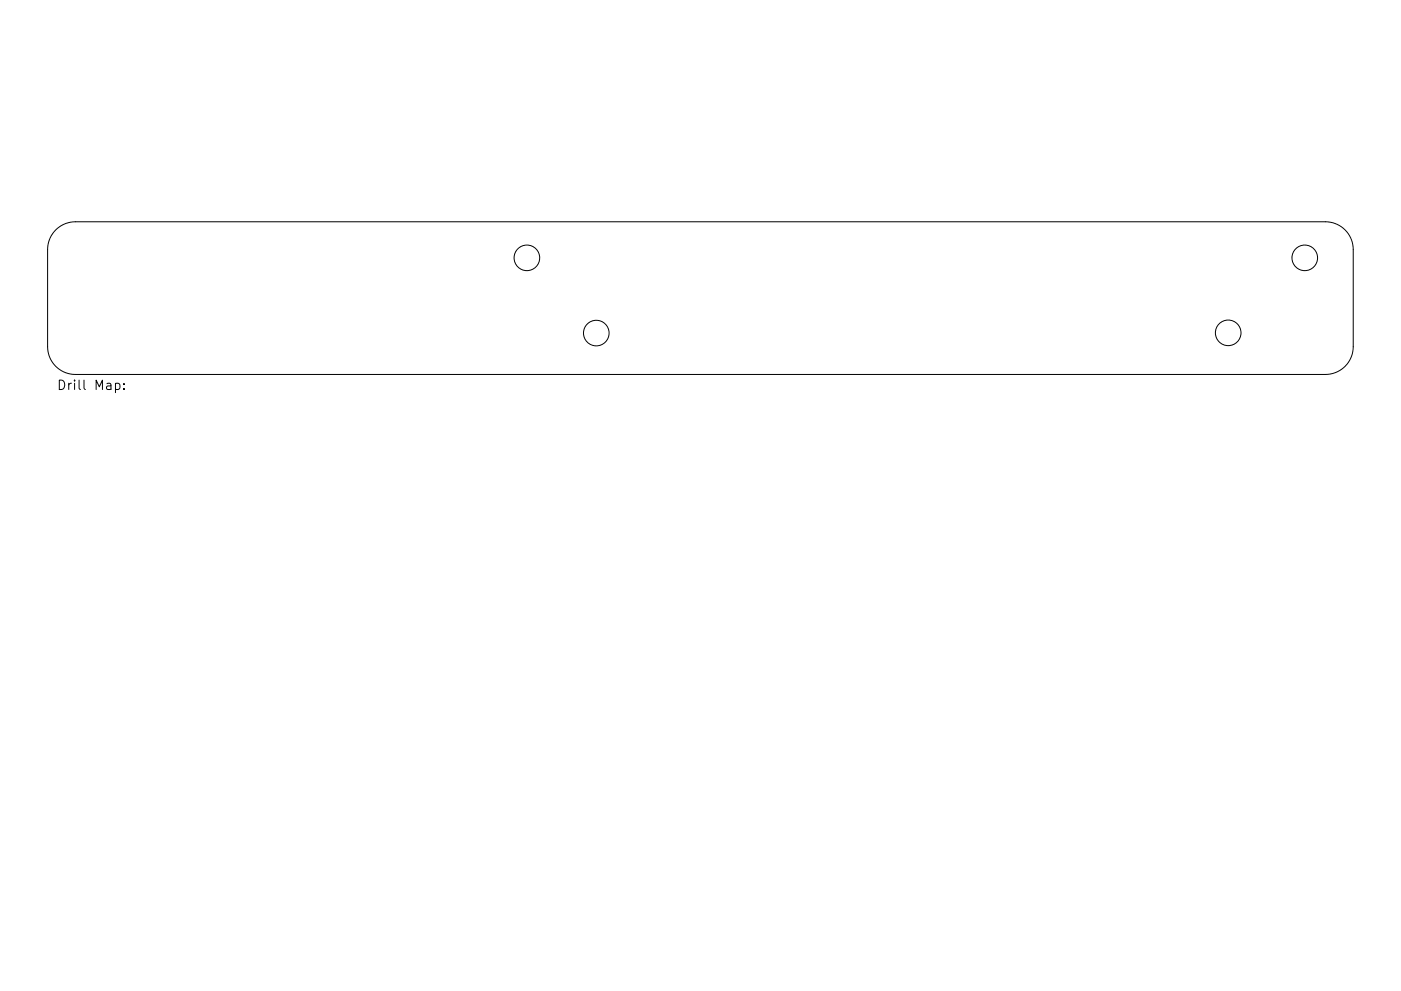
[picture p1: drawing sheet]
<svg xmlns="http://www.w3.org/2000/svg" width="297mm" height="210mm" viewBox="0 0 297 210" stroke-linecap="round" stroke-linejoin="round" font-family="sans-serif">
<defs><g id="words">
<text font-size="2.8" x="12" y="82.7">Drill Map:</text>
</g></defs>
<g fill="none" stroke="#000" stroke-width=".21">
<path d="M11.8 48.8a5.9 5.9 0 0 1 4.2-1.7h265a5.9 5.9 0 0 1 5.9 5.8v20.7a5.9 5.9 0 0 1-5.9 5.8h-265a5.9 5.9 0 0 1-5.9-5.8v-20.7a5.9 5.9 0 0 1 1.7-4.1zM24.5 81.4l.6-.1 .3 .4v.6l-.2 .2h-.7M26.3 82.5v.1M26.3 81.4v.2"/>
<circle cx="111.7" cy="54.7" r="2.71"/>
<circle cx="276.6" cy="54.7" r="2.71"/>
<circle cx="126.4" cy="70.7" r="2.71"/>
<circle cx="260.4" cy="70.6" r="2.71"/>
</g>
<use href="#words"/>
</svg>
